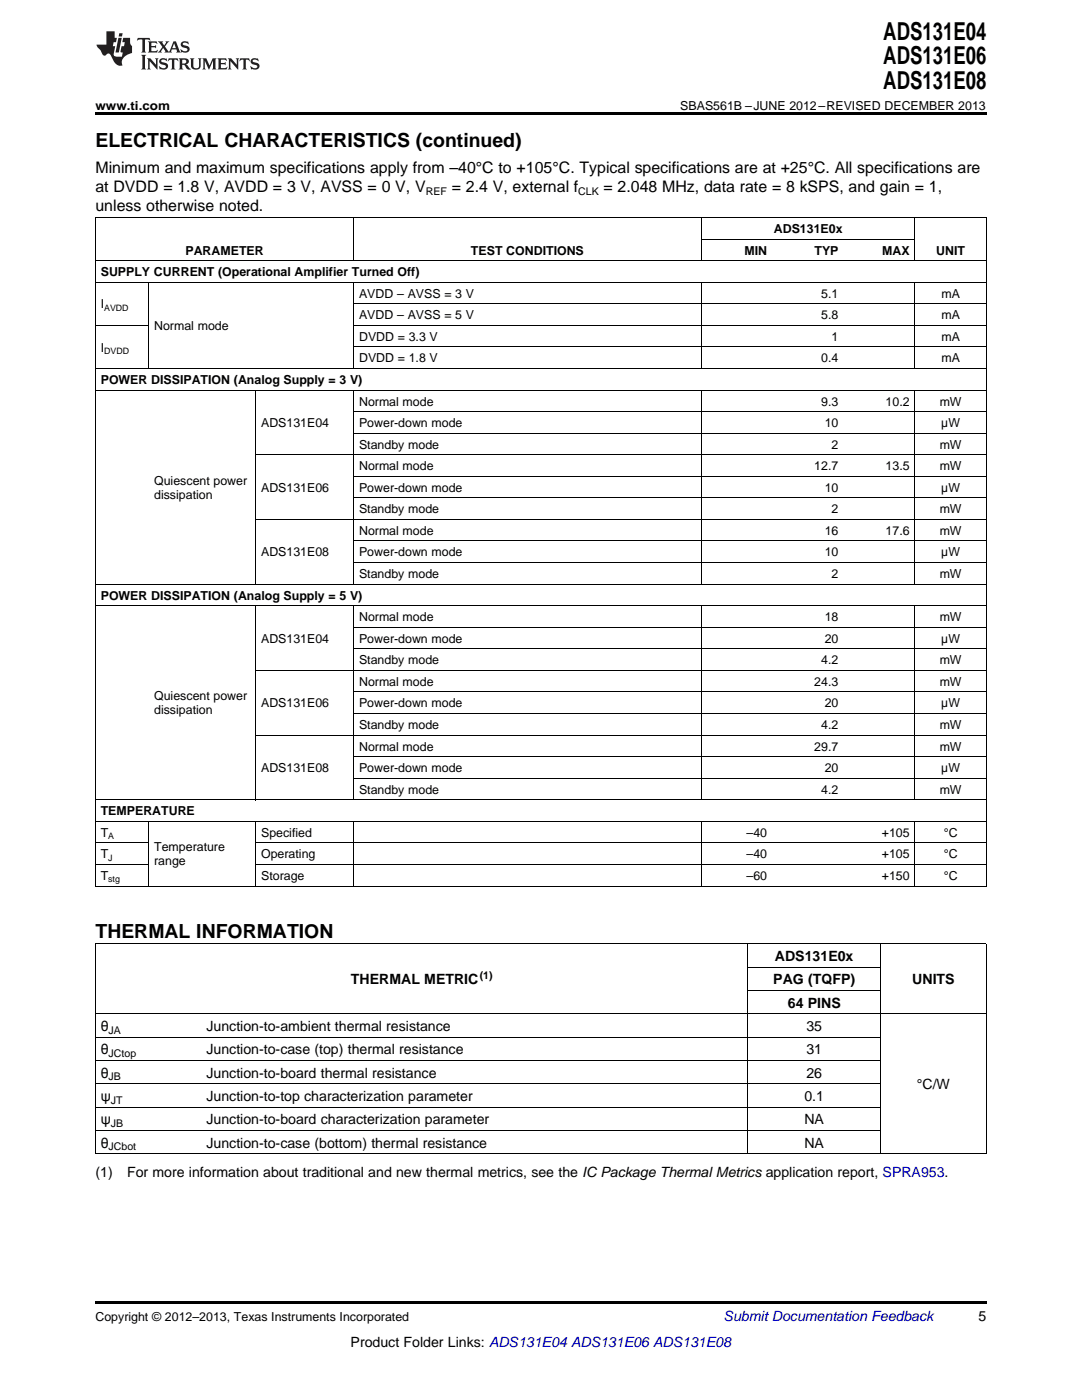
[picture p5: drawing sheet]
<svg xmlns="http://www.w3.org/2000/svg" width="216mm" height="279mm" viewBox="0 0 216 279" stroke-linecap="round" stroke-linejoin="round" font-family="sans-serif">
<defs><g id="words">
<g font-size="4.9">
<text x="176.2" y="7.9">ADS131E04</text>
<text x="176.2" y="12.8">ADS131E06</text>
<text x="176.2" y="17.8">ADS131E08</text>
</g>
<g font-size="3.9">
<text x="19" y="29.3">ELECTRICAL CHARACTERISTICS (continued)</text>
<text x="19" y="187.1">THERMAL INFORMATION</text>
</g>
<g font-size="3.2">
<text x="19" y="34.4">Minimum and maximum specifications apply from –40°C to +105°C. Typical specifications are at +25°C. All specifications are</text>
<text x="19" y="38.3">at DVDD = 1.8 V, AVDD = 3 V, AVSS = 0 V, V</text>
<text x="90.2" y="38.3">= 2.4 V, external f</text>
<text x="120.4" y="38.3">= 2.048 MHz, data rate = 8 kSPS, and gain = 1,</text>
<text x="19" y="42.2">unless otherwise noted.</text>
</g>
<g font-size="2.8">
<text x="154.6" y="191.8">ADS131E0x</text>
<text x="70" y="196.4">THERMAL METRIC</text>
<text x="154.3" y="196.4">PAG (TQFP)</text>
<text x="182" y="196.4">UNITS</text>
<text x="157.2" y="201.1">64 PINS</text>
<text x="20.1" y="205.7">θ</text>
<text x="41.2" y="205.7">Junction-to-ambient thermal resistance</text>
<text x="160.9" y="205.7">35</text>
<text x="20.1" y="210.4">θ</text>
<text x="20.1" y="215.1">θ</text>
<text x="41.2" y="210.4">Junction-to-case (top) thermal resistance</text>
<text x="41.2" y="215.1">Junction-to-board thermal resistance</text>
<text x="160.9" y="210.4">31</text>
<text x="160.9" y="215.1">26</text>
<text x="20.1" y="219.7">ψ</text>
<text x="41.2" y="219.7">Junction-to-top characterization parameter</text>
<text x="160.5" y="219.7">0.1</text>
<text x="183" y="217.4">°C/W</text>
<text x="20.1" y="224.4">ψ</text>
<text x="41.2" y="224.4">Junction-to-board characterization parameter</text>
<text x="160.5" y="224.4">NA</text>
<text x="20.1" y="229">θ</text>
<text x="41.2" y="229">Junction-to-case (bottom) thermal resistance</text>
<text x="160.5" y="229">NA</text>
<text x="19" y="234.9">(1)</text>
<text x="25.4" y="234.9">For more information about traditional and new thermal metrics, see the IC Package Thermal Metrics application report, SPRA953.</text>
<text x="195.3" y="263.6">5</text>
<text x="70" y="268.9">Product Folder Links: ADS131E04 ADS131E06 ADS131E08</text>
</g>
<text font-size="2.8" fill="#0000c8" x="144.4" y="263.6">Submit Documentation Feedback</text>
<g font-size="2.5">
<text x="19" y="21.9">www.ti.com</text>
<text x="135.7" y="21.9">SBAS561B –JUNE 2012–REVISED DECEMBER 2013</text>
<text x="154.4" y="46.5">ADS131E0x</text>
<text x="37" y="50.8">PARAMETER</text>
<text x="94" y="50.8">TEST CONDITIONS</text>
<text x="148.6" y="50.8">MIN</text>
<text x="162.5" y="50.8">TYP</text>
<text x="176" y="50.8">MAX</text>
<text x="186.8" y="50.8">UNIT</text>
<text x="20.1" y="55.1">SUPPLY CURRENT (Operational Amplifier Turned Off)</text>
<text x="71.6" y="59.4">AVDD – AVSS = 3 V</text>
<text x="163.9" y="59.4">5.1</text>
<text x="187.9" y="59.4">mA</text>
<text x="20.1" y="61.6">I</text>
<text x="30.8" y="65.9">Normal mode</text>
<text x="71.6" y="63.7">AVDD – AVSS = 5 V</text>
<text x="163.9" y="63.7">5.8</text>
<text x="187.9" y="63.7">mA</text>
<text x="20.1" y="70.2">I</text>
<text x="71.6" y="68">DVDD = 3.3 V</text>
<text x="165.9" y="68">1</text>
<text x="187.9" y="68">mA</text>
<text x="20.1" y="76.6">POWER DISSIPATION (Analog Supply = 3 V)</text>
<text x="71.6" y="72.3">DVDD = 1.8 V</text>
<text x="163.9" y="72.3">0.4</text>
<text x="187.9" y="72.3">mA</text>
<text x="71.6" y="80.9">Normal mode</text>
<text x="163.9" y="80.9">9.3</text>
<text x="176.7" y="80.9">10.2</text>
<text x="187.5" y="80.9">mW</text>
<text x="52.1" y="85.2">ADS131E04</text>
<text x="71.6" y="85.2">Power-down mode</text>
<text x="71.6" y="89.5">Standby mode</text>
<text x="164.6" y="85.2">10</text>
<text x="165.9" y="89.5">2</text>
<text x="187.5" y="89.5">mW</text>
<text x="187.8" y="85.2">µW</text>
<text x="71.6" y="93.8">Normal mode</text>
<text x="162.5" y="93.8">12.7</text>
<text x="176.7" y="93.8">13.5</text>
<text x="187.5" y="93.8">mW</text>
<text x="30.8" y="96.7">Quiescent power</text>
<text x="30.8" y="99.6">dissipation</text>
<text x="52.1" y="98.1">ADS131E06</text>
<text x="71.6" y="98.1">Power-down mode</text>
<text x="164.6" y="98.1">10</text>
<text x="187.8" y="98.1">µW</text>
<text x="71.6" y="102.4">Standby mode</text>
<text x="71.6" y="106.8">Normal mode</text>
<text x="164.6" y="106.8">16</text>
<text x="165.9" y="102.4">2</text>
<text x="176.7" y="106.8">17.6</text>
<text x="187.5" y="102.4">mW</text>
<text x="187.5" y="106.8">mW</text>
<text x="52.1" y="111.1">ADS131E08</text>
<text x="71.6" y="111.1">Power-down mode</text>
<text x="164.6" y="111.1">10</text>
<text x="187.8" y="111.1">µW</text>
<text x="20.1" y="119.7">POWER DISSIPATION (Analog Supply = 5 V)</text>
<text x="71.6" y="115.4">Standby mode</text>
<text x="165.9" y="115.4">2</text>
<text x="187.5" y="115.4">mW</text>
<text x="71.6" y="124">Normal mode</text>
<text x="164.6" y="124">18</text>
<text x="187.5" y="124">mW</text>
<text x="52.1" y="128.3">ADS131E04</text>
<text x="71.6" y="128.3">Power-down mode</text>
<text x="164.6" y="128.3">20</text>
<text x="187.8" y="128.3">µW</text>
<text x="71.6" y="132.6">Standby mode</text>
<text x="71.6" y="136.9">Normal mode</text>
<text x="162.5" y="136.9">24.3</text>
<text x="163.9" y="132.6">4.2</text>
<text x="187.5" y="132.6">mW</text>
<text x="187.5" y="136.9">mW</text>
<text x="30.8" y="139.8">Quiescent power</text>
<text x="30.8" y="142.6">dissipation</text>
<text x="52.1" y="141.2">ADS131E06</text>
<text x="71.6" y="141.2">Power-down mode</text>
<text x="164.6" y="141.2">20</text>
<text x="187.8" y="141.2">µW</text>
<text x="71.6" y="145.5">Standby mode</text>
<text x="71.6" y="149.8">Normal mode</text>
<text x="162.5" y="149.8">29.7</text>
<text x="163.9" y="145.5">4.2</text>
<text x="187.5" y="145.5">mW</text>
<text x="187.5" y="149.8">mW</text>
<text x="52.1" y="154.1">ADS131E08</text>
<text x="71.6" y="154.1">Power-down mode</text>
<text x="164.6" y="154.1">20</text>
<text x="187.8" y="154.1">µW</text>
<text x="71.6" y="158.4">Standby mode</text>
<text x="163.9" y="158.4">4.2</text>
<text x="187.5" y="158.4">mW</text>
<text x="20.1" y="162.7">TEMPERATURE</text>
<text x="20.1" y="167">T</text>
<text x="52.1" y="167">Specified</text>
<text x="149" y="167">–40</text>
<text x="176" y="167">+105</text>
<text x="188.3" y="167">°C</text>
<text x="20.1" y="171.3">T</text>
<text x="30.8" y="169.9">Temperature</text>
<text x="30.8" y="172.7">range</text>
<text x="52.1" y="171.3">Operating</text>
<text x="149" y="171.3">–40</text>
<text x="176" y="171.3">+105</text>
<text x="188.3" y="171.3">°C</text>
<text x="20.1" y="175.6">T</text>
<text x="52.1" y="175.6">Storage</text>
<text x="149" y="175.6">–60</text>
<text x="176" y="175.6">+150</text>
<text x="188.3" y="175.6">°C</text>
<text x="19" y="263.6">Copyright © 2012–2013, Texas Instruments Incorporated</text>
</g>
<g font-size="2.1">
<text x="85" y="38.9">REF</text>
<text x="115.4" y="38.9">CLK</text>
<text x="95.7" y="195.3">(1)</text>
<text x="21.7" y="206.3">JA</text>
<text x="21.7" y="211">JCtop</text>
<text x="21.7" y="215.6">JB</text>
<text x="22.1" y="220.3">JT</text>
<text x="22.1" y="224.9">JB</text>
<text x="21.7" y="229.6">JCbot</text>
</g>
<g font-size="1.8">
<text x="20.8" y="62.1">AVDD</text>
<text x="20.8" y="70.7">DVDD</text>
<text x="21.6" y="167.5">A</text>
<text x="21.6" y="171.8">J</text>
<text x="21.6" y="176.1">stg</text>
</g>
</g></defs>
<path d="M19 22.5h177.8v.5h-177.8zM19 259.7h177.8v.5h-177.8z" fill="#000"/>
<g fill="none" stroke="#000" stroke-width=".2">
<path d="M19 56.3h177.8M19 52h177.8M19 43.4h177.8M19.1 43.5v133.4M29.7 56.4v17.2M70.5 43.5v8.6M70.5 56.4v17.2M139.9 43.5v8.6M139.9 56.4v17.2M139.9 47.7h42.7M182.5 43.5v8.6M182.5 56.4v17.2"/>
<path d="M196.8 43.5v133.4M19 77.8h177.8M19 73.5h177.8M19 64.9h10.7M51 77.9v38.7M70.5 77.9v38.7M70.6 69.2h126.2M70.6 64.9h126.2M70.6 60.6h126.2M139.9 77.9v38.7M182.5 77.9v38.7M51 90.8h145.8"/>
<path d="M70.6 99.4h126.2M70.6 95.1h126.2M70.6 86.4h126.2M70.6 82.1h126.2M19 116.6h177.8M51 103.7h145.8M70.6 112.3h126.2M70.6 108h126.2M19 120.9h177.8M51 120.9v38.8M51 133.8h145.8M70.5 120.9v38.8"/>
<path d="M70.6 138.1h126.2M70.6 129.5h126.2M70.6 125.2h126.2M139.9 120.9v38.8M182.5 120.9v38.8M19 159.6h177.8M51 146.7h145.8M70.6 155.3h126.2M70.6 151h126.2M70.6 142.4h126.2M19 176.8h177.8M19 172.5h10.7"/>
<path d="M19 168.2h10.7M19 163.9h177.8M29.7 164v12.9M51 164v12.9M51 172.5h145.8M51 168.2h145.8M70.5 164v12.9M139.9 164v12.9M182.5 164v12.9M19 188.3h177.8M19.1 188.4v41.9M149.2 188.4v41.9"/>
<path d="M149.3 197.6h26.4M149.3 193h26.4M175.7 188.4v41.9M196.8 188.4v41.9M19 216.3h156.7M19 211.6h156.7M19 207h156.7M19 202.3h177.8M19 230.2h177.8M19 225.6h156.7M19 220.9h156.7"/>
</g>
<g fill="#231f20">
<path d="M27.5 7.6l-.1 .5 .4-.2h.6v.1v2.1l-.2 .4h1l-.3-.4v-2.1l.1-.1h.5l.5 .2-.2-.5zM29.5 8.3l.2 .3v1.5l-.2 .4h1.8l.2-.6a1.04 1.04 0 0 1-1.3 .2v-.7h.6l.3 .2v-.6l-.3 .2h-.6v-.6l.8-.1 .4 .3-.2-.5zM31.5 8.3l.9 1.1-.9 1.1h.8l-.2-.2 .5-.7 .4 .7-.2 .2h1.5l-.1-.2 .1-.4h.9l.1 .4-.2 .2h1l-.3-.3-.7-1.9h-.5l-.9 2-.8-1 .9-1h-.8l.1 .3-.3 .5-.4-.6 .2-.2zM34.7 8.6l.4 1h-.7zM36.3 8.4a.63 .63 0 0 0-.2 .7 .63 .63 0 0 0 .6 .4l.6 .2 .1 .2a.75 .75 0 0 1-.7 .4 .75 .75 0 0 1-.6-.5l.1 .7 .1-.1a1.11 1.11 0 0 0 1.5-.6 1.13 1.13 0 0 0-1.2-.8l-.1-.4a1.04 1.04 0 0 1 1.2 .2l-.2-.5-.1 .1-.5-.2zM28.2 10.9l.2 .4v2.2l-.2 .4h1l-.3-.4v-2.2l.3-.4zM29.3 11.6l.3 .4v1.5l-.3 .4h.8l-.2-.4v-1.3l1.5 1.7v-1.9l.2-.4h-.7l.2 .4v.9l-1.1-1.3zM32 11.8a.62 .62 0 0 0-.2 .7 .62 .62 0 0 0 .6 .4l.6 .1 .1 .3a.76 .76 0 0 1-.7 .3 .76 .76 0 0 1-.6-.4l.1 .7 .1-.1a1.11 1.11 0 0 0 1.5-.6 1.13 1.13 0 0 0-1.2-.8l-.1-.4a1.04 1.04 0 0 1 1.2 .2l-.2-.6-.1 .1-.5-.1zM33.7 11.6l-.2 .6a.61 .61 0 0 1 .8-.3v1.6l-.2 .4h.9l-.2-.4v-1.6a.63 .63 0 0 1 .8 .3l-.2-.6zM35.6 11.6l.3 .4v1.5l-.3 .4h1l-.2-.2v-.8l.5 .2a.76 .76 0 0 0 1.2 .7l-1-1a.58 .58 0 0 0 .6-.5 .58 .58 0 0 0-.5-.6zM36.4 11.9h.1a.45 .45 0 0 1 .5 .1 .45 .45 0 0 1 .1 .5l-.7 .2zM37.9 11.6l.2 .2a2.17 2.17 0 0 0 .3 1.9 .99 .99 0 0 0 1.6-.6v-1.1l.2-.4h-.7l.2 .2a1.92 1.92 0 0 1-.2 1.8 .6 .6 0 0 1-.9-.5v-1.1l.2-.4zM40.4 11.6l.2 .4v1.5l-.2 .4h.7l-.2-.4v-1.4l.8 1.8 .8-1.8v1.4l-.2 .4h.9l-.2-.4v-1.5l.2-.4h-.8l-.6 1.5-.6-1.5zM43.4 11.6l.2 .4v1.5l-.2 .4h1.8l.2-.6a1.04 1.04 0 0 1-1.3 .1v-.6h.5l.4 .2v-.6l-.4 .2h-.5v-.7h.8l.3 .3-.1-.6zM45.5 11.6l.2 .4v1.5l-.2 .4h.7l-.2-.4v-1.3l1.5 1.7v-1.9l.2-.4h-.7l.2 .4v.9l-1.1-1.3zM47.9 11.6l-.1 .6a.61 .61 0 0 1 .8-.3v1.6l-.3 .4h1l-.3-.4 .1-1.6a.63 .63 0 0 1 .7 .3l-.1-.6zM50.2 11.8a.62 .62 0 0 0-.2 .7 .62 .62 0 0 0 .6 .4l.6 .1 .2 .3a.76 .76 0 0 1-.8 .3 .76 .76 0 0 1-.6-.4l.1 .7 .2-.1a1.11 1.11 0 0 0 1.5-.6 1.13 1.13 0 0 0-1.3-.8l-.1-.4a1.04 1.04 0 0 1 1.2 .2l-.1-.6-.2 .1-.5-.1z"/>
<path d="M21.2 6.3v2.6h-1.9l.1 .4 .7 .9a.91 .91 0 0 0 1 .8 .56 .56 0 0 1 .5-.3 .56 .56 0 0 1 .5 .3l.4 .8a1.53 1.53 0 0 0 1.9 1.2 1.54 1.54 0 0 1 1-2.1l.9-.3v-1.4a1.52 1.52 0 0 1-.3-1.6h-1.4l-.2 .8h.5l-.2 .8h-.4l-.2 1v.2l.4 .1-.2 .8a1.93 1.93 0 0 1-1.6-.3l.3-1.8h-.5l.2-.8h.4l.2-.8h-.4v-1.3zM23.6 7.6l-.6 2.9h.7l.6-2.9zM23.8 6.6l-.1 .7h.6l.2-.7z"/>
</g>
<use href="#words"/>
</svg>
